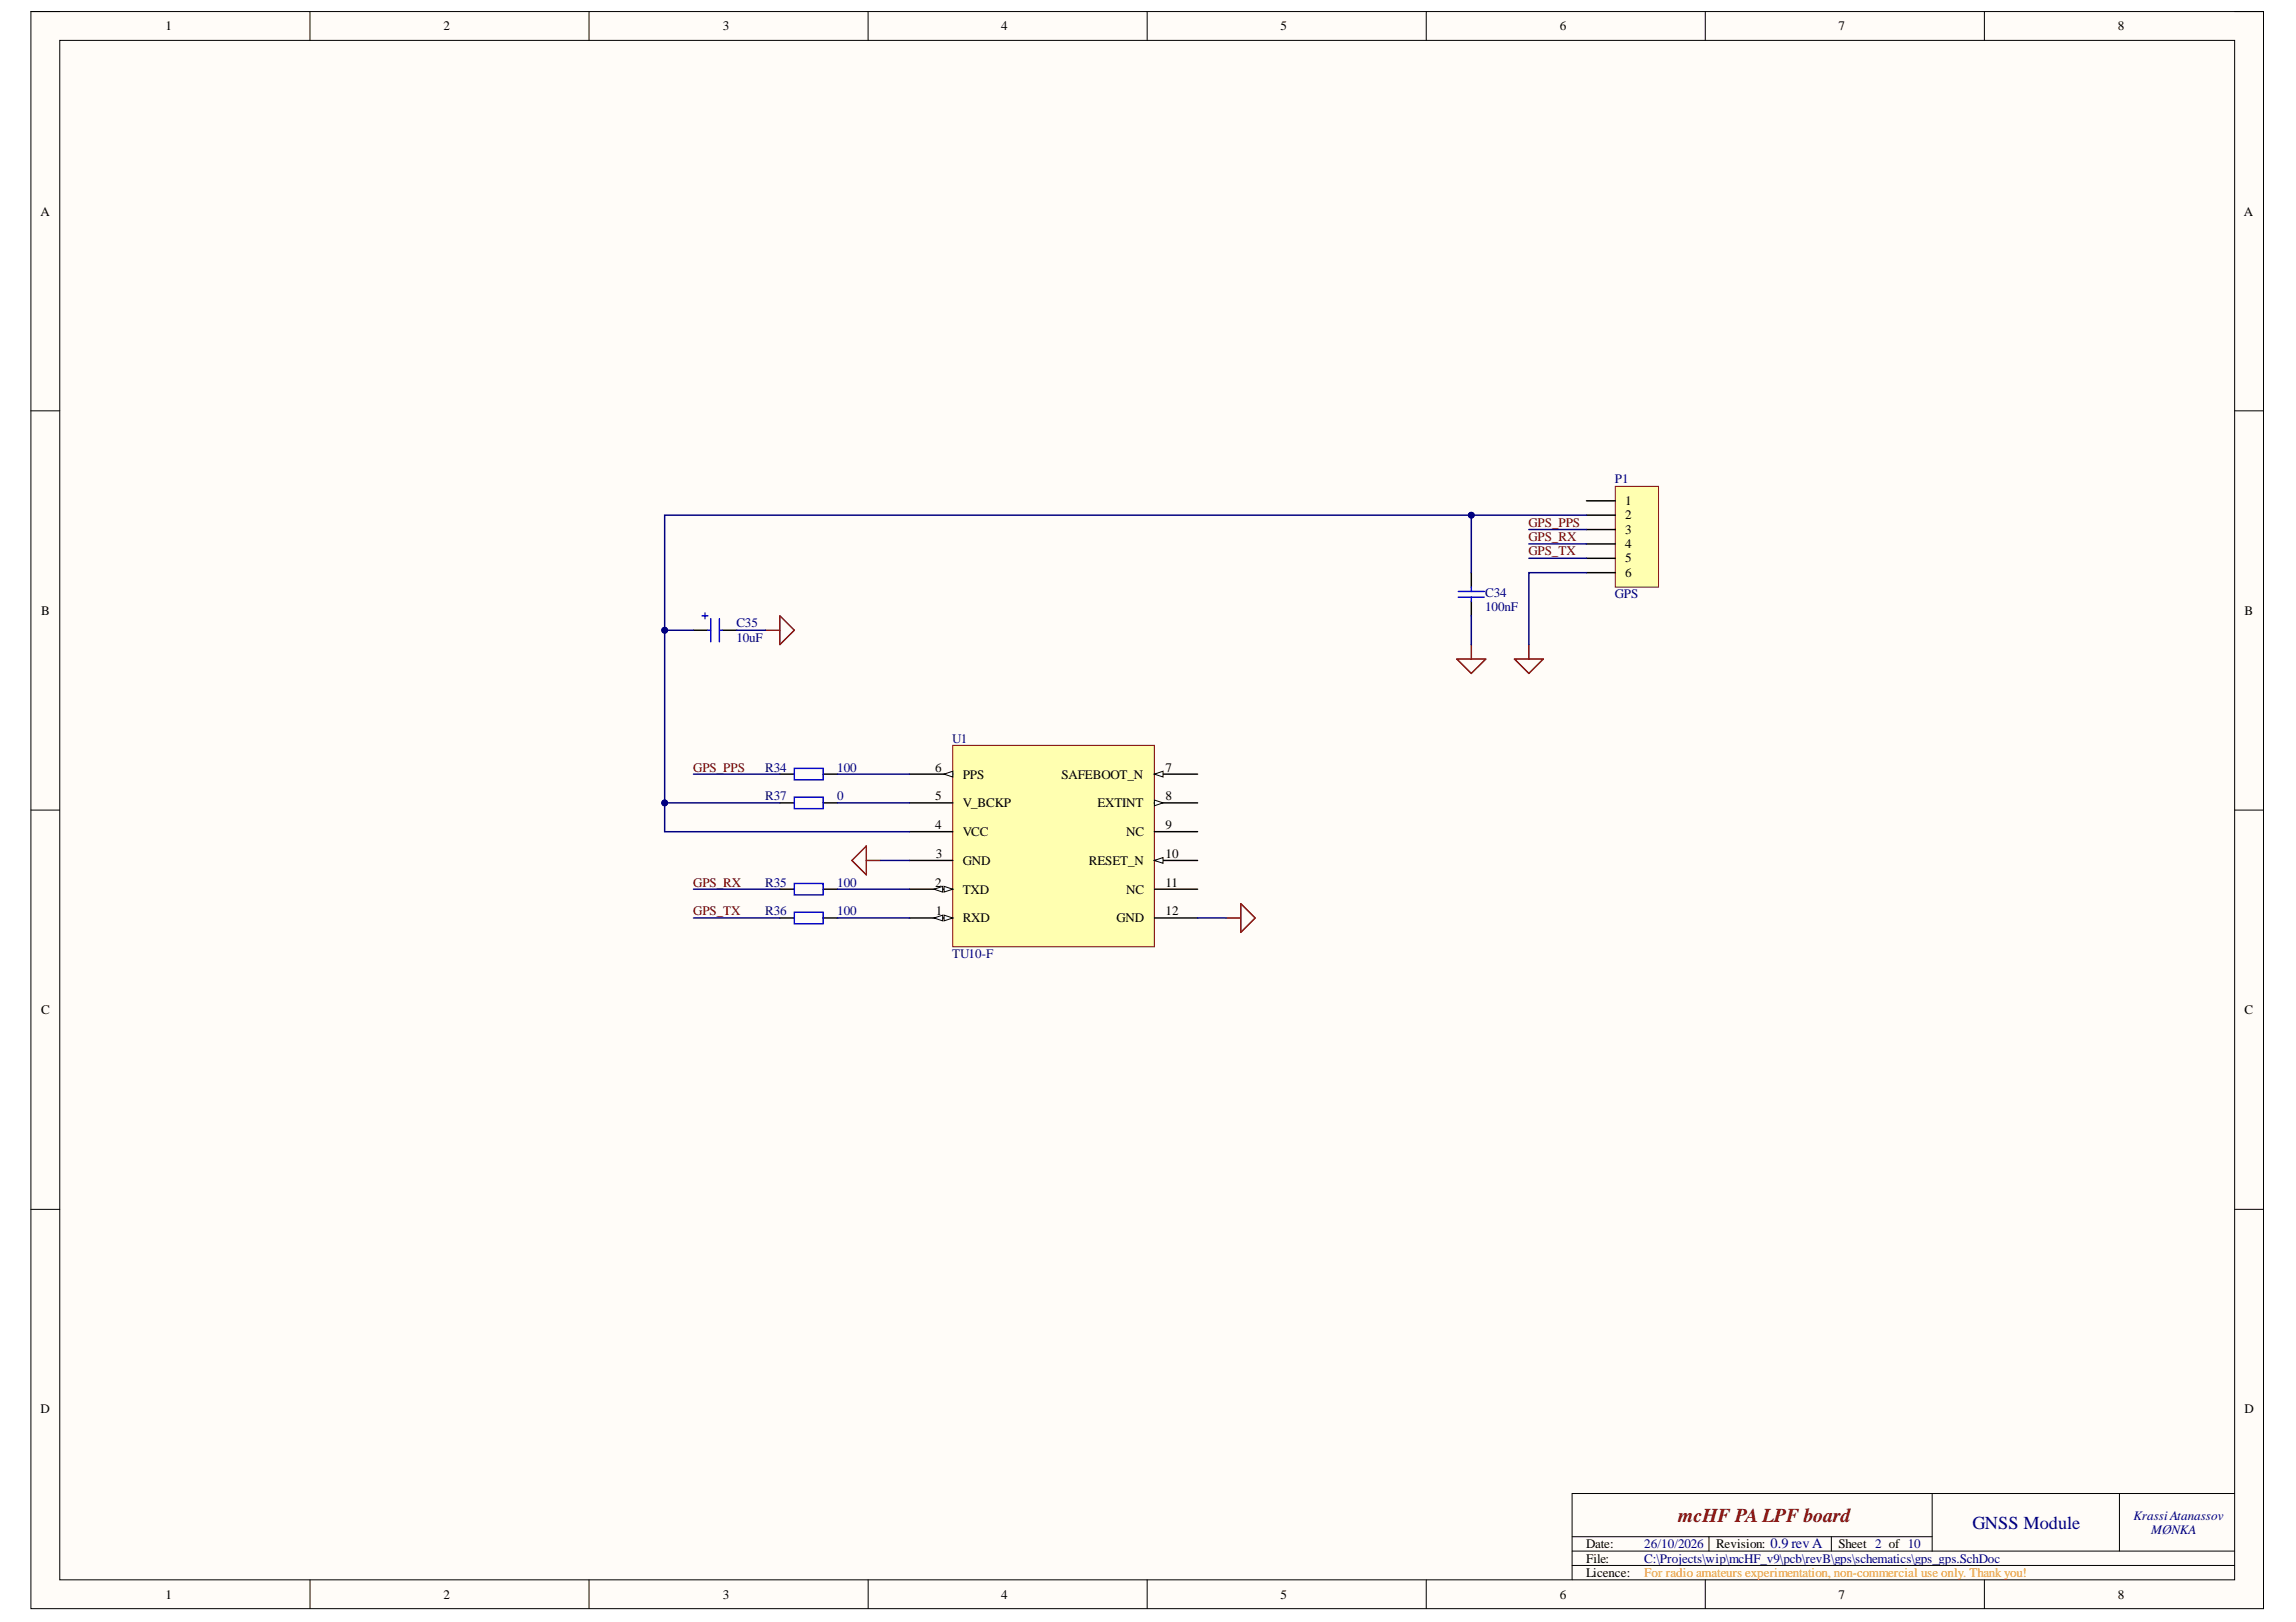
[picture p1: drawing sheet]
<svg xmlns="http://www.w3.org/2000/svg" width="297mm" height="210mm" viewBox="0 0 297 210" stroke-linecap="round" stroke-linejoin="round" font-family="sans-serif">
<defs><g id="words">
<text font-size="2.5" fill="#800000" x="217.1" y="197">mcHF PALPF board</text>
<text font-size="2.4" fill="#000080" x="255.2" y="197.8">GNSS Module</text>
<g font-size="1.7">
<text x="21.4" y="3.9">1</text>
<text x="57.4" y="3.9">2</text>
<text x="93.5" y="3.9">3</text>
<text x="129.5" y="3.9">4</text>
<text x="165.7" y="3.9">5</text>
<text x="201.8" y="3.9">6</text>
<text x="237.8" y="3.9">7</text>
<text x="274" y="3.9">8</text>
<text x="5.2" y="27.9">A</text>
<text x="290.3" y="27.9">A</text>
<text x="210.3" y="65.3">1</text>
<text x="210.3" y="67.2">2</text>
<text x="210.3" y="69.1">3</text>
<text x="210.3" y="70.9">4</text>
<text x="210.3" y="72.8">5</text>
<text x="210.3" y="74.6">6</text>
<text x="5.3" y="79.6">B</text>
<text x="290.4" y="79.6">B</text>
<text x="121" y="99.8">6</text>
<text x="124.6" y="100.8">PPS</text>
<text x="137.3" y="100.8">SAFEBOOT_N</text>
<text x="150.8" y="99.8">7</text>
<text x="121" y="107.3">4</text>
<text x="121" y="103.6">5</text>
<text x="124.6" y="104.5">V_BCKP</text>
<text x="142" y="104.5">EXTINT</text>
<text x="150.8" y="107.3">9</text>
<text x="150.8" y="103.6">8</text>
<text x="121.1" y="111">3</text>
<text x="124.6" y="111.9">GND</text>
<text x="124.6" y="108.2">VCC</text>
<text x="140.9" y="111.9">RESET_N</text>
<text x="145.7" y="108.2">NC</text>
<text x="150.8" y="111">10</text>
<text x="121" y="114.7">2</text>
<text x="121.1" y="118.4">1</text>
<text x="124.6" y="119.4">RXD</text>
<text x="124.6" y="115.7">TXD</text>
<text x="144.4" y="119.4">GND</text>
<text x="145.7" y="115.7">NC</text>
<text x="150.8" y="118.4">12</text>
<text x="150.8" y="114.7">11</text>
<text x="5.3" y="131.2">C</text>
<text x="290.4" y="131.2">C</text>
<text x="5.2" y="182.9">D</text>
<text x="290.4" y="182.9">D</text>
<text x="205.2" y="200.4">Date:</text>
<text x="205.2" y="202.2">File:</text>
<text x="222" y="200.4">Revision: 0.9 rev A</text>
<text x="237.8" y="200.4">Sheet 2 of 10</text>
<text x="21.4" y="206.9">1</text>
<text x="57.4" y="206.9">2</text>
<text x="93.5" y="206.9">3</text>
<text x="129.5" y="206.9">4</text>
<text x="165.7" y="206.9">5</text>
<text x="201.8" y="206.9">6</text>
<text x="205.2" y="204.1">Licence:</text>
<text x="237.8" y="206.9">7</text>
<text x="274" y="206.9">8</text>
</g>
<g font-size="1.7" fill="#000080">
<text x="208.9" y="62.6">P1</text>
<text x="192.2" y="77.3">C34</text>
<text x="208.9" y="77.4">GPS</text>
<text x="95.3" y="81.2">C35</text>
<text x="95.3" y="83">10uF</text>
<text x="192.2" y="79.1">100nF</text>
<text x="99" y="99.8">R34</text>
<text x="108.3" y="99.8">100</text>
<text x="123.2" y="96.1">U1</text>
<text x="99" y="103.6">R37</text>
<text x="108.3" y="103.6">0</text>
<text x="99" y="114.7">R35</text>
<text x="99" y="118.4">R36</text>
<text x="108.3" y="114.7">100</text>
<text x="108.3" y="118.4">100</text>
<text x="123.2" y="124">TU10-F</text>
<text x="276" y="196.6">Krassi Atanassov</text>
<text x="212.7" y="200.4">26/10/2026</text>
<text x="212.7" y="202.2">C:\Projects\wip\mcHF_v9\pcb\revB\gps\schematics\gps_gps.SchDoc</text>
<text x="278.3" y="198.5">MØNKA</text>
</g>
<g font-size="1.7" fill="#800000">
<text x="197.7" y="70">GPS_RX</text>
<text x="197.7" y="71.9">GPS_TX</text>
<text x="197.7" y="68.1">GPS_PPS</text>
<text x="89.7" y="99.8">GPS_PPS</text>
<text x="89.7" y="114.7">GPS_RX</text>
<text x="89.7" y="118.4">GPS_TX</text>
</g>
<text font-size="1.7" fill="#f90" x="212.7" y="204.1">For radio amateurs experimentation, non-commercial use only. Thankyou!</text>
</g></defs>
<path d="M4 1.5h288.8v206.7h-288.8z" fill-rule="evenodd" fill="#fffcf8"/>
<path d="M4 1.5h288.8v206.7h-288.8z" fill="none" stroke="#000" stroke-width=".13"/>
<path d="M7.7 5.2h281.4v199.2h-281.4z" fill-rule="evenodd" fill="#fffcf8"/>
<g fill="none" stroke="#000" stroke-width=".13">
<path d="M4 1.5h3.7M7.7 5.2h281.4v199.2h-281.4zM40.1 1.5v3.7M76.2 1.5v3.7M112.3 1.5v3.7M148.4 1.5v3.7M184.5 1.5v3.7M220.6 1.5v3.7M256.7 1.5v3.7M289.1 1.5h3.7v3.7M4 53.2h3.7M289.1 53.2h3.7"/>
<path d="M4 104.8h3.7M289.1 104.8h3.7M4 156.5h3.7M289.1 156.5h3.7M203.4 198.9h46.6M221.1 198.9v1.8M236.9 198.9v1.8M250 193.3v7.4M274.2 193.3v7.4M289.1 193.3h-85.7v11.1M40.1 204.4v3.8M76.2 204.4v3.8"/>
<path d="M112.3 204.4v3.8M148.4 204.4v3.8M184.5 204.4v3.8M203.4 200.7h85.7M203.4 202.6h85.7M220.6 204.4v3.8M256.7 204.4v3.8M292.8 204.4v3.8"/>
</g>
<path d="M209 62.9h5.6v13.1h-5.6z" fill-rule="evenodd" fill="#ffffb0"/>
<path d="M209 62.9h5.6v13.1h-5.6z" fill="none" stroke="#800000" stroke-width=".13"/>
<g fill="none" stroke="#000" stroke-width=".19">
<path d="M190.3 74.1v1.9M190.3 77.8v1.9M205.2 64.8h3.8M205.2 66.7h3.8M205.2 68.5h3.8M205.2 70.4h3.8M205.2 72.2h3.8M205.2 74.1h3.8M100.9 100.2h1.9M100.9 115.1h1.9M100.9 118.8h1.9M106.5 100.2h1.9"/>
<path d="M106.5 115.1h1.9M106.5 118.8h1.9"/>
</g>
<path d="M188.7 77.3h3.3M188.7 76.5h3.3M190.3 76v.5M190.3 77.3v.5M102.8 99.4h3.7v1.5h-3.7zM102.8 114.3h3.7v1.5h-3.7zM102.8 118.1h3.7v1.4h-3.7z" fill="none" stroke="#00f" stroke-width=".19"/>
<path d="M188.5 85.3h3.7l-1.9 1.9zM190.3 83.4v1.9M195.9 85.3h3.8l-1.9 1.9zM197.8 83.4v1.9" fill="none" stroke="#800000" stroke-width=".19"/>
<path d="M123.3 96.5h26v26h-26z" fill-rule="evenodd" fill="#ffffb0"/>
<path d="M123.3 96.5h26v26h-26z" fill="none" stroke="#800000" stroke-width=".13"/>
<path d="M117.7 118.8h5.6" fill="none" stroke="#000" stroke-width=".19"/>
<path d="M122.1 118.4l1.2 .4-1.2 .4z" fill="#f8fcff"/>
<path d="M122.1 118.4l1.2 .4-1.2 .4z" fill="none" stroke="#000" stroke-width=".13"/>
<path d="M120.8 118.8l1.2-.4v.8z" fill="#f8fcff"/>
<path d="M120.8 118.8l1.2-.4v.8z" fill="none" stroke="#000" stroke-width=".13"/>
<path d="M117.7 115.1h5.6" fill="none" stroke="#000" stroke-width=".19"/>
<path d="M122.1 114.7l1.2 .4-1.2 .3z" fill="#f8fcff"/>
<path d="M122.1 114.7l1.2 .4-1.2 .3z" fill="none" stroke="#000" stroke-width=".13"/>
<path d="M120.8 115.1l1.2-.4v.7z" fill="#f8fcff"/>
<path d="M120.8 115.1l1.2-.4v.7z" fill="none" stroke="#000" stroke-width=".13"/>
<path d="M117.7 111.4h5.6M117.7 107.6h5.6M117.7 103.9h5.6M117.7 100.2h5.6" fill="none" stroke="#000" stroke-width=".19"/>
<path d="M122.1 100.2l1.2-.4v.8z" fill="#f8fcff"/>
<path d="M122.1 100.2l1.2-.4v.8z" fill="none" stroke="#000" stroke-width=".13"/>
<path d="M149.3 118.8h5.6M149.3 115.1h5.6M149.3 111.4h5.6" fill="none" stroke="#000" stroke-width=".19"/>
<path d="M149.3 111.4l1.2-.4v.7z" fill="#f8fcff"/>
<path d="M149.3 111.4l1.2-.4v.7z" fill="none" stroke="#000" stroke-width=".13"/>
<path d="M149.3 107.6h5.6M149.3 103.9h5.6" fill="none" stroke="#000" stroke-width=".19"/>
<path d="M149.3 103.5l1.2 .4-1.2 .4z" fill="#f8fcff"/>
<path d="M149.3 103.5l1.2 .4-1.2 .4z" fill="none" stroke="#000" stroke-width=".13"/>
<path d="M149.3 100.2h5.6" fill="none" stroke="#000" stroke-width=".19"/>
<path d="M149.3 100.2l1.2-.4v.8z" fill="#f8fcff"/>
<path d="M149.3 100.2l1.2-.4v.8z" fill="none" stroke="#000" stroke-width=".13"/>
<path d="M100.9 79.7l1.9 1.9-1.9 1.8zM99 81.6h1.9M112.1 109.5v3.7l-1.9-1.8zM112.1 111.4h1.8M158.7 118.8h1.8M160.5 116.9l1.9 1.9-1.9 1.9z" fill="none" stroke="#800000" stroke-width=".19"/>
<path d="M89.7 81.6h1.9M93.4 81.6h1.9" fill="none" stroke="#000" stroke-width=".19"/>
<path d="M90.8 79.7h.8M91.2 79.3v.8M91.6 81.6h.4M92 80.1v3M93.1 80.1v3M93.1 81.6h.3" fill="none" stroke="#00f" stroke-width=".19"/>
<path d="M190.3 79.7v3.7M86 81.6h3.7" fill="none" stroke="#000080" stroke-width=".19"/>
<circle cx="86" cy="81.6" r=".37" fill="#000080"/>
<circle cx="86" cy="81.6" r=".37" fill="none" stroke="#000080" stroke-width=".13"/>
<path d="M190.3 66.7h-104.3v40.9h31.7M95.3 81.6h3.7M89.7 118.8h11.2M89.7 115.1h11.2M89.7 100.2h11.2M108.4 118.8h9.3M108.4 115.1h9.3M108.4 100.2h9.3M113.9 111.4h3.8" fill="none" stroke="#000080" stroke-width=".19"/>
<circle cx="86" cy="103.9" r=".37" fill="#000080"/>
<circle cx="86" cy="103.9" r=".37" fill="none" stroke="#000080" stroke-width=".13"/>
<circle cx="86" cy="81.6" r=".37" fill="#000080"/>
<circle cx="86" cy="81.6" r=".37" fill="none" stroke="#000080" stroke-width=".13"/>
<circle cx="190.3" cy="66.7" r=".37" fill="#000080"/>
<circle cx="190.3" cy="66.7" r=".37" fill="none" stroke="#000080" stroke-width=".13"/>
<path d="M205.2 66.7h-14.9v7.4M154.9 118.8h3.8" fill="none" stroke="#000080" stroke-width=".19"/>
<circle cx="190.3" cy="66.7" r=".37" fill="#000080"/>
<circle cx="190.3" cy="66.7" r=".37" fill="none" stroke="#000080" stroke-width=".13"/>
<path d="M197.8 72.2h7.4M197.8 70.4h7.4M197.8 68.5h7.4M205.2 74.1h-7.4v9.3M86 103.9h14.9M108.4 103.9h9.3" fill="none" stroke="#000080" stroke-width=".19"/>
<path d="M100.9 103.9h1.9M106.5 103.9h1.9" fill="none" stroke="#000" stroke-width=".19"/>
<path d="M102.8 103.2h3.7v1.4h-3.7z" fill="none" stroke="#00f" stroke-width=".19"/>
<circle cx="86" cy="103.9" r=".37" fill="#000080"/>
<circle cx="86" cy="103.9" r=".37" fill="none" stroke="#000080" stroke-width=".13"/>
<use href="#words"/>
</svg>
